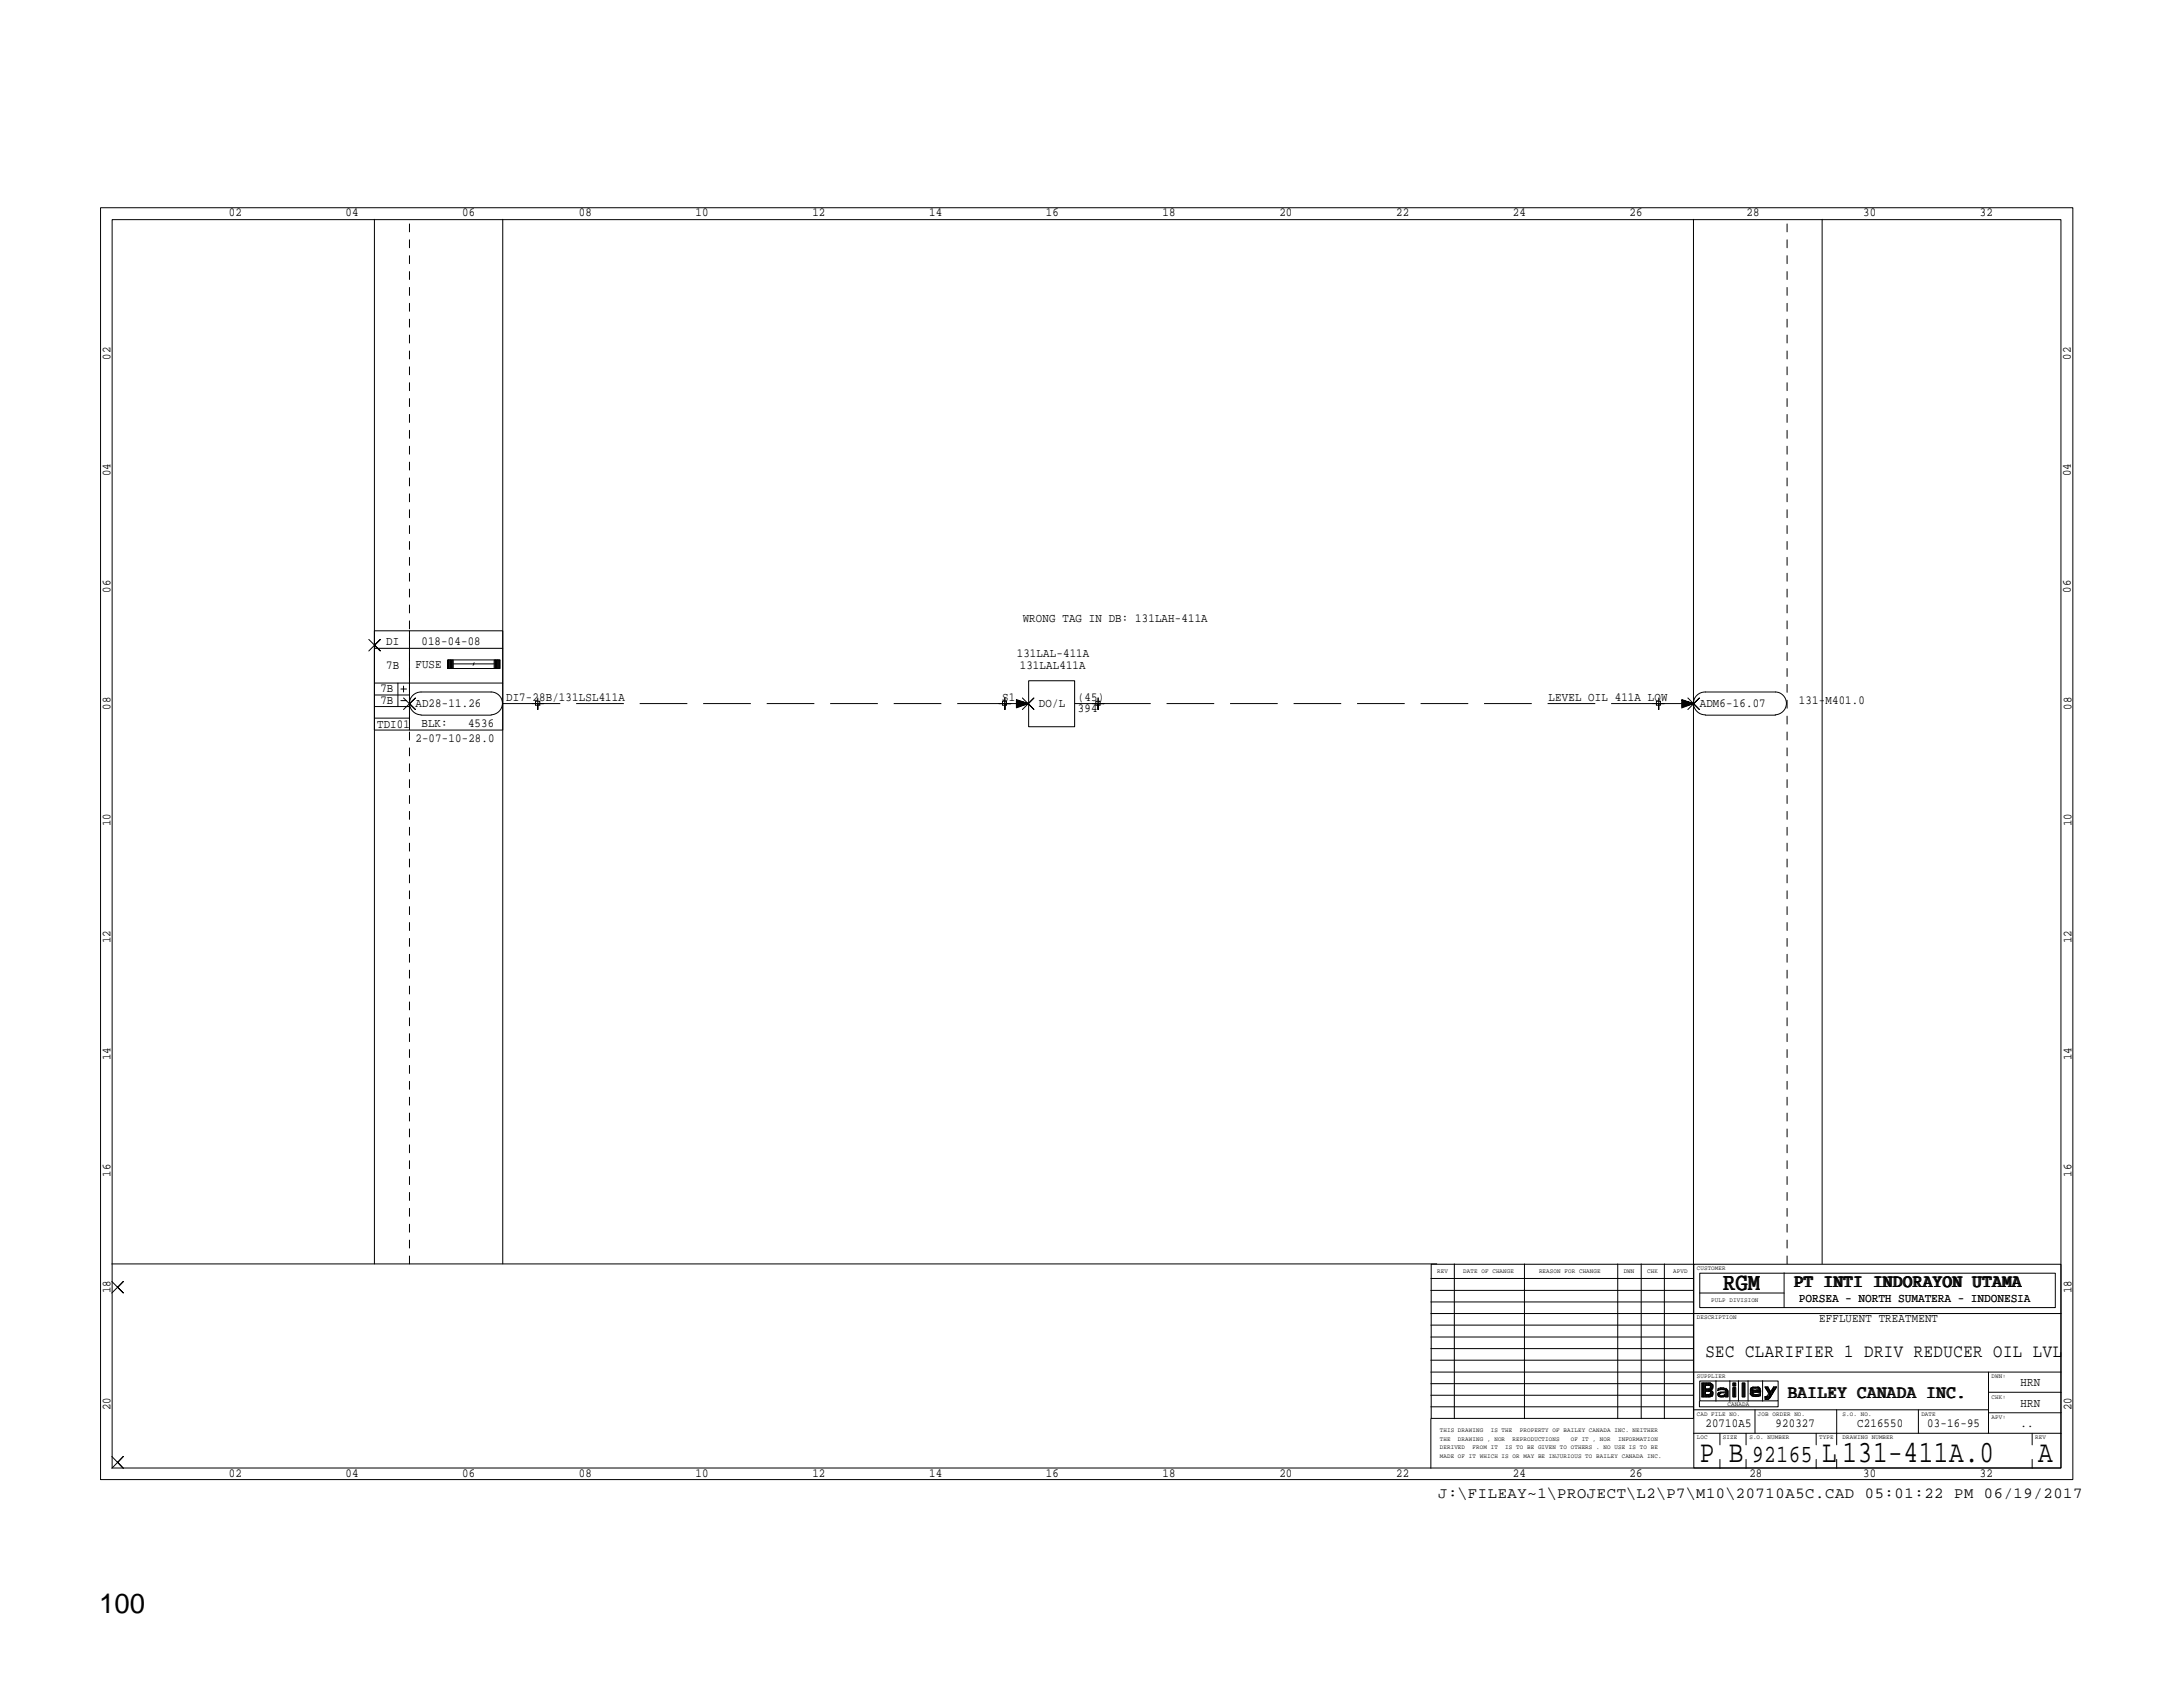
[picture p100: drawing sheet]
<svg xmlns="http://www.w3.org/2000/svg" width="279mm" height="216mm" viewBox="0 0 279 216" stroke-linecap="round" stroke-linejoin="round" font-family="sans-serif">
<defs><g id="words">
<g font-size="4">
<text x="217.6" y="187.2">P B</text>
<text x="233.2" y="187.2">L 131-411A.0</text>
<text x="260.9" y="187.2">A</text>
</g>
<text font-size="3.5" x="12.7" y="206.4">100</text>
<g font-size="3.2">
<text x="220.5" y="165.1">RGM</text>
<text x="224.2" y="187.2">92165</text>
</g>
<g font-size="2.4">
<text x="229.7" y="164.8">PT INTI INDORAYON UTAMA</text>
<text x="218.3" y="173.7">SEC CLARIFIER 1 DRIV REDUCER OIL LVL</text>
<text x="228.9" y="178.9">BAILEY CANADA INC.</text>
</g>
<text font-size="2" x="184.1" y="191.7">J:\FILEAY~1\PROJECT\L2\P7\M10\20710A5C.CAD 05:01:22 PM 06/19/2017</text>
<g font-size="1.6">
<text x="29.3" y="27.7">02</text>
<text x="44.2" y="27.7">04</text>
<text x="59.1" y="27.7">06</text>
<text x="74.1" y="27.7">08</text>
<text x="89" y="27.7">10</text>
<text x="104" y="27.7">12</text>
<text x="118.9" y="27.7">14</text>
<text x="133.9" y="27.7">16</text>
<text x="148.8" y="27.7">18</text>
<text x="163.7" y="27.7">20</text>
<text x="178.7" y="27.7">22</text>
<text x="193.6" y="27.7">24</text>
<text x="208.6" y="27.7">26</text>
<text x="223.5" y="27.7">28</text>
<text x="238.5" y="27.7">30</text>
<text x="253.4" y="27.7">32</text>
<text x="14.1" y="46" transform="rotate(-90 14.1 46)">02</text>
<text x="265" y="46" transform="rotate(-90 265 46)">02</text>
<text x="14.1" y="61" transform="rotate(-90 14.1 61)">04</text>
<text x="265" y="61" transform="rotate(-90 265 61)">04</text>
<text x="14.1" y="75.9" transform="rotate(-90 14.1 75.9)">06</text>
<text x="265" y="75.9" transform="rotate(-90 265 75.9)">06</text>
<text x="49.4" y="82.5">DI</text>
<text x="53.9" y="82.5">018-04-08</text>
<text x="130.9" y="79.6">WRONG TAG IN DB: 131LAH-411A</text>
<text x="48.7" y="88.6">7B</text>
<text x="49.4" y="85.6">7B</text>
<text x="53.2" y="85.5">FUSE</text>
<text x="64.8" y="89.7">DI7-28B/131LSL411A</text>
<text x="128.3" y="89.7">S1</text>
<text x="130.1" y="84.1">131LAL-411A</text>
<text x="130.5" y="85.6">131LAL411A</text>
<text x="138" y="89.7">(45)</text>
<text x="198.2" y="89.7">LEVEL OIL 411A LOW</text>
<text x="14.1" y="90.8" transform="rotate(-90 14.1 90.8)">08</text>
<text x="48.3" y="93.2">TDI01</text>
<text x="48.7" y="90">7B</text>
<text x="53.2" y="90.4">AD28-11.26</text>
<text x="53.2" y="94.9">2-07-10-28.0</text>
<text x="53.9" y="93">BLK:</text>
<text x="59.9" y="93">4536</text>
<text x="133" y="90.4">DO/L</text>
<text x="138" y="91.1">394</text>
<text x="217.6" y="90.4">ADM6-16.07</text>
<text x="230.3" y="90">131-M401.0</text>
<text x="265.1" y="90.8" transform="rotate(-90 265.1 90.8)">08</text>
<text x="14.1" y="105.7" transform="rotate(-90 14.1 105.7)">10</text>
<text x="265.1" y="105.7" transform="rotate(-90 265.1 105.7)">10</text>
<text x="14.1" y="120.7" transform="rotate(-90 14.1 120.7)">12</text>
<text x="265.1" y="120.7" transform="rotate(-90 265.1 120.7)">12</text>
<text x="14.1" y="135.6" transform="rotate(-90 14.1 135.6)">14</text>
<text x="265.1" y="135.6" transform="rotate(-90 265.1 135.6)">14</text>
<text x="14.1" y="150.6" transform="rotate(-90 14.1 150.6)">16</text>
<text x="265.1" y="150.6" transform="rotate(-90 265.1 150.6)">16</text>
<text x="14.1" y="165.5" transform="rotate(-90 14.1 165.5)">18</text>
<text x="230.3" y="166.6">PORSEA - NORTH SUMATERA - INDONESIA</text>
<text x="265.1" y="165.5" transform="rotate(-90 265.1 165.5)">18</text>
<text x="232.8" y="169.2">EFFLUENT TREATMENT</text>
<text x="258.6" y="177.4">HRN</text>
<text x="14.1" y="180.5" transform="rotate(-90 14.1 180.5)">20</text>
<text x="218.3" y="182.7">20710A5</text>
<text x="227.2" y="182.7">920327</text>
<text x="237.7" y="182.7">C216550</text>
<text x="246.7" y="182.7">03-16-95</text>
<text x="258.6" y="180">HRN</text>
<text x="258.6" y="182.7">..</text>
<text x="265.1" y="180.5" transform="rotate(-90 265.1 180.5)">20</text>
<text x="29.3" y="189">02</text>
<text x="44.2" y="189">04</text>
<text x="59.1" y="189">06</text>
<text x="74.1" y="189">08</text>
<text x="89" y="189">10</text>
<text x="104" y="189">12</text>
<text x="118.9" y="189">14</text>
<text x="133.9" y="189">16</text>
<text x="148.8" y="189">18</text>
<text x="163.7" y="189">20</text>
<text x="178.7" y="189">22</text>
<text x="193.6" y="189">24</text>
<text x="208.6" y="189">26</text>
<text x="223.9" y="189">28</text>
<text x="238.5" y="189">30</text>
<text x="253.4" y="189">32</text>
</g>
<g font-size=".8">
<text x="183.9" y="162.9">REV</text>
<text x="187.3" y="162.9">DATE OF CHANGE</text>
<text x="197" y="162.9">REASON FOR CHANGE</text>
<text x="207.8" y="162.9">DWN</text>
<text x="210.8" y="162.9">CHK</text>
<text x="214.2" y="162.9">APVD</text>
<text x="217.2" y="162.5">CUSTOMER</text>
<text x="219" y="166.6">PULP DIVISION</text>
<text x="217.2" y="168.9">DESCRIPTION</text>
<text x="217.2" y="176.4">SUPPLIER</text>
<text x="221.1" y="180">CANADA</text>
<text x="254.9" y="179">CHK:</text>
<text x="254.9" y="176.4">DWN:</text>
<text x="184.3" y="185.5">DERIVED</text>
<text x="184.3" y="184.4">THE</text>
<text x="184.3" y="183.2">THIS DRAWING</text>
<text x="186.6" y="184.4">DRAWING , NOR</text>
<text x="188.5" y="185.5">FROM IT</text>
<text x="190.8" y="183.2">IS THE</text>
<text x="192.7" y="185.5">IS TO BE GIVEN TO OTHERS . NO USE IS TO BE</text>
<text x="193.6" y="184.4">REPRODUCTIONS</text>
<text x="194.5" y="183.2">PROPERTY OF BAILEY CANADA INC. NEITHER</text>
<text x="201" y="184.4">OF IT , NOR</text>
<text x="207.1" y="184.4">INFORMATION</text>
<text x="217.2" y="184.2">LOC</text>
<text x="217.2" y="181.2">CAD FILE NO.</text>
<text x="220.5" y="184.2">SIZE</text>
<text x="223.9" y="184.2">S.O. NUMBER</text>
<text x="225" y="181.2">JOB ORDER NO.</text>
<text x="232.8" y="184.2">TYPE</text>
<text x="235.8" y="184.2">DRAWING NUMBER</text>
<text x="235.8" y="181.2">S.O. NO.</text>
<text x="245.9" y="181.2">DATE</text>
<text x="254.9" y="181.6">APV:</text>
<text x="260.5" y="184.2">REV</text>
<text x="184.3" y="186.6">MADE OF IT WHICH IS OR MAY BE INJURIOUS TO BAILEY CANADA INC.</text>
</g>
</g></defs>
<path d="M128.6 90h-59.8M212.3 90h-71.8" fill="none" stroke="#000" stroke-width=".13" stroke-dasharray="6.1 2" stroke-linecap="butt"/>
<g fill="none" stroke="#000" stroke-width=".13">
<path d="M12.9 26.6h252.4v162.8h-252.4zM14.4 28.1h249.4v159.8h-249.4zM47.9 28.1v133.7M64.3 28.1v133.7M216.7 28.1v133.7M233.2 28.1v133.7M47.2 81.8l1.5 1.5-.8-.7 .8-.8-1.5 1.5M47.9 80.7h16.4v12.7h-16.4zM47.9 87.4h16.4M47.9 83h16.4M47.9 90.4h4.5M47.9 91.9h4.5"/>
<path d="M47.9 88.9h4.5M50.9 87.4v3M51.3 89.7h.7M51.3 88.2h.7M51.6 89.3l1.6 1.5-.8-.8 .8-.7-1.6 1.5M51.6 87.8v.8M52.4 80.7v12.7M53.9 91.5a1.46 1.46 0 0 1-1.5-1.5 1.46 1.46 0 0 1 1.5-1.4h9a1.46 1.46 0 0 1 1.4 1.4 1.46 1.46 0 0 1-1.4 1.5M53.9 91.5h9M57.3 84.5h.7v1.1h-.7zM57.4 84.5v1.1M57.5 84.5v1.1"/>
<path d="M57.6 84.5v1.1M57.7 84.5v1.1M57.8 84.5v1.1M57.9 84.5v1.1M58 84.5v1.1M58 85.6h5.2M58 84.5h5.2M60.7 84.8l-.2 .2h-2.5M63.2 84.5h.8v1.1h-.8zM63.2 85h-2.5l-.2 .1M63.3 84.5v1.1M63.4 84.5v1.1"/>
<path d="M63.5 84.5v1.1M63.6 84.5v1.1M63.7 84.5v1.1M63.8 84.5v1.1M63.9 84.5v1.1M64.3 90h4.5M68.5 89.7h.6v.6h-.6zM68.8 89.3v1.5v-.8h.8h-1.5M128.3 89.7h.5v.6h-.5zM128.6 89.3v1.5v-.8h.8h-1.6M130.1 90.4l1.5-.4-1.5 .5M130.1 90.3l1.5-.3-1.5 .3"/>
<path d="M130.1 90.1l1.5-.1-1.5 .2M130.1 90h1.5h-3M130.1 89.8l1.5 .2-1.5-.1M130.1 89.7l1.5 .3-1.5-.3M130.1 89.6l1.5 .4-1.5 .6v-1.1l1.5 .5M130.9 89.3l1.4 1.5-.7-.8 .7-.7-1.4 1.5M131.7 87.1h5.8v5.9h-5.8zM137.6 90h2.9M140.3 89.7h.5v.6h-.5zM140.5 89.3v1.5v-.8h.8h-1.5M212 89.7h.5v.6h-.5zM212.3 89.3v1.5v-.8h.7h-1.5"/>
<path d="M215.3 90.4l1.4-.4-1.4 .5M215.3 90.3l1.4-.3-1.4 .3M215.3 90.1l1.4-.1-1.4 .2M215.3 90h1.4h-1.4M215.3 89.8l1.4 .2-1.4-.1M215.3 89.7l1.4 .3-1.4-.3M215.3 89.6l1.4 .4-1.4 .6v-1.1l1.4 .5h-4.4M216 89.3l1.5 1.5-.8-.8 .8-.7-1.5 1.5M218.3 91.5a1.46 1.46 0 0 1-1.6-1.5 1.46 1.46 0 0 1 1.6-1.4h8.9a1.46 1.46 0 0 1 1.4 1.4 1.46 1.46 0 0 1-1.4 1.5M218.3 91.5h8.9M14.3 161.8h169.6M14.3 164l1.5 1.5-.7-.7 .7-.8-1.5 1.5"/>
<path d="M183.1 178.6h33.6M183.1 177.1h33.6M183.1 174.1h33.6M183.1 172.6h33.6M183.1 171.1h33.6M183.1 169.6h33.6M183.1 166.6h33.6M183.1 165.1h33.6M183.1 163.6h33.6M183.2 161.8h33.5v19.7h-33.5zM186.1 161.8v19.8M195.1 161.8v19.8"/>
<path d="M207.1 161.8v19.8M210.1 161.8v19.8M213 161.8v19.8M216.8 161.8h47v26.1h-47zM217.5 179.3v.7h10.1v-.7M217.5 165.5h10.8M217.5 176.7h10.1v2.6h-10.1zM217.6 162.9h45.5v4.4h-45.5zM217.9 177v1.8M218 177v1.8M218.1 177v1.8M218.2 177v1.8"/>
<path d="M218.3 177v1.8M218.4 177v.3M218.4 177.8v.3M218.4 178.5v.3M218.5 177v.3M218.5 177.8v.3M218.5 178.5v.3M218.6 177v.3M218.6 177.8v.3M218.6 178.5v.3M218.7 177v.3M218.7 177.8v.3"/>
<path d="M218.7 178.5v.3M218.8 177.3h-.5v.5h.5v.3M218.8 178.1h-.5v.4h.5v.3M218.8 178.1l.1 .1v.2h-.2M218.8 177.3l.1 .2-.2 .2M218.8 177v.3M218.9 177.9a.43 .43 0 0 1 .3 .4 .43 .43 0 0 1-.4 .4M218.9 177a.41 .41 0 0 1 .3 .4 .41 .41 0 0 1-.4 .4M218.9 177h-1.1v1.8h1.1v-.3M218.9 177v.3M218.9 177.8v.3M218.9 177v.4"/>
<path d="M218.9 177.7v.4M218.9 178.4v.4M219 177.1v.7M219 178v.7M219.1 177.1v.7M219.1 178v.7M219.2 177.2v.6M219.2 178.1v.6M219.2 177.2v.5M219.2 178.1v.5M219.6 176.7v2.6M219.9 178.6l.2 .2h.2"/>
<path d="M219.9 178.6l-.1-.2 .2-.2v.5M219.9 177.9v-.2l-.1 .3 .6-.2 .5 .1M219.9 178.3v.3M220 177.7v.2M220 178.2v.5M220 177.7v.1M220.1 177.6v.2M220.1 178.2v.1M220.2 178.1v.2l-.2 .1 .2 .2M220.2 177.6v.2M220.2 178.6v.2M220.3 177.6v.2"/>
<path d="M220.3 178.1v.2M220.3 178.6v.2M220.4 177.6v.2M220.4 178.1v.2M220.4 178.6v.2M220.5 178.8v-.2l.1 .2M220.5 177.6v.2M220.5 178.1v.2M220.6 177.6v.2M220.6 178.1v.2M220.6 178.6v.2M220.7 177.7v.1"/>
<path d="M220.7 178.1v.1M220.7 178.6v.1M220.8 178.5l-.7 .1v.2M220.8 178.1l-.1 .4M220.8 178.7l-.5 .1M220.8 177.7v.2M220.9 177.9l-.1 .2M220.9 177.8l.1 .2M220.9 177.7v.2M220.9 178.1v.7M220.9 177.7v1.1M221 177.8v1"/>
<path d="M221.1 177.8v1M221.2 178v.8h-.4v-.3M221.4 176.7v2.6M221.8 177h.4v.4h-.4zM221.8 177.6h.4v1.2h-.4zM221.8 177v.4M221.8 177.6v1.2M221.9 177v.4M221.9 177.6v1.2M222 177v.4M222 177.6v1.2M222.1 177v.4"/>
<path d="M222.1 177.6v1.2M222.5 176.7v2.6M223 177h.3v1.8h-.3zM223.1 177v1.8M223.2 177v1.8M223.3 177v1.8M223.7 176.7v2.6M224 178.3l.2 .3M224.1 177.7v.8M224.2 177.6l-.2 .2v.5M224.2 177.6v1M224.3 178.2a.54 .54 0 0 0 .6 .3v.2"/>
<path d="M224.3 177.7l-.1 .2M224.3 178h.7v.2M224.3 177.5v1.1M224.4 177.5v.3M224.4 178v.2M224.4 178.3v.4M224.4 177.8h.3l.3 .1M224.5 177.5v.2M224.5 178v.2M224.5 178.4v.3M224.5 177.5l-.3 .1M224.5 178.5v.2"/>
<path d="M224.6 177.5v.2M224.6 178v.2M224.6 178.5v.2M224.7 177.5v.2M224.7 178v.2M224.7 178.5v.2M224.7 178.6v.1M224.8 177.5v.2M224.8 178v.2M224.8 178.5v.2M224.9 177.5l.3 .1M224.9 177.5v.2"/>
<path d="M224.9 178v.2M225 177.5v.3M225 178v.2M225 178.5v.2M225.1 177.7l.1 .2M225.1 177.5v.7M225.1 178.5v.2M225.2 177.6v.6M225.2 178.4v.2M225.3 178.6l-.6 .1-.5-.1M225.3 177.7v.5M225.3 178.3l-.6 .2"/>
<path d="M225.3 177.9v.3h-1M225.3 178.3v.3v-.2M225.6 176.7v2.6M225.9 178.8l.3-.1v.4M225.9 178.8v.3h.3M225.9 178.8h.4M226 177.5v.2M226 178.7v.4M226 177.5v.3M226.1 177.5v.4M226.1 178.7v.4M226.2 177.5v.5"/>
<path d="M226.3 177.5v.6M226.3 178.7v.4M226.3 177.5h-.4l.7 1.2M226.3 177.5l.3 .6M226.3 178.4l-.2 .2M226.3 177.7v.5M226.3 178.6v.5M226.4 177.8v.5M226.4 178.4v.6M226.5 177.9v1M226.6 178.7l-.1 .2-.3 .2M226.6 178.1v.7"/>
<path d="M226.7 178.1v.5M226.8 177.9v.6M226.9 177.8v.5M226.9 177.7v.6M227 177.5v.6M227 177.5l-.4 .6M227 177.5h.4M227.1 177.5v.5M227.2 177.5v.4M227.2 177.5v.3M227.3 177.5v.2M227.4 177.5l-.8 1.4v-.9"/>
<path d="M227.4 177.5l-.8 1.2M228.3 162.9v4.4M254.5 178.2h9.3M254.5 175.6v7.8M263.8 175.6h-80.7M263.8 168.1h-80.7M14.3 186.4l1.5 1.5-.7-.7 .7-.8-1.5 1.5M183.1 180h33.6M183.1 181.6v6.3M216.7 183.4h47.1M216.7 180.4h37.8M220.1 183.4v1.5"/>
<path d="M220.1 186.8v1.1M223.5 183.4v1.5M223.5 186.8v1.1M224.6 180.4v3M232.5 183.4v1.5M232.5 186.8v1.1M235.1 186.8v1.1M235.1 180.4v4.5M245.5 180.4v3M254.5 180.8h9.3M260.1 183.4v1.5M260.1 186.8v1.1"/>
</g>
<path d="M52.4 161.8v-133.7M228.7 161.8v-133.7" fill="none" stroke="#000" stroke-width=".13" stroke-dasharray="1 1 1 1 1 1 1 1"/>
<use href="#words"/>
</svg>
